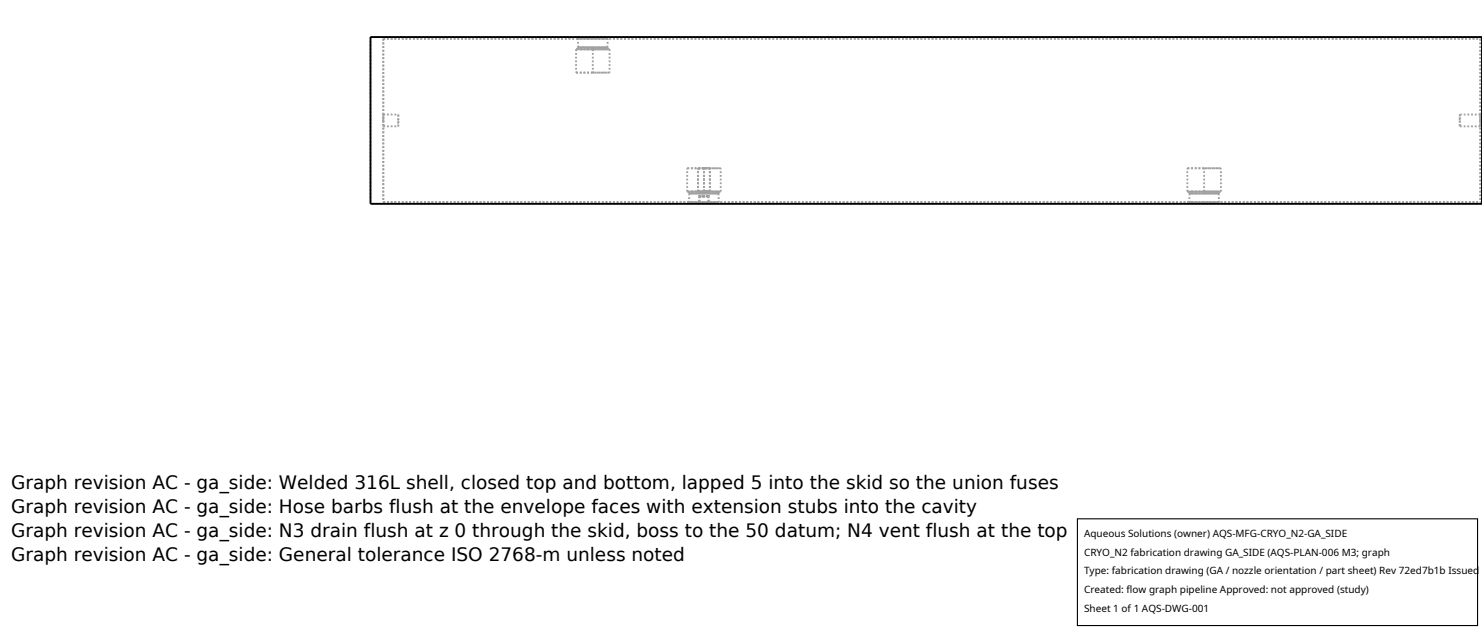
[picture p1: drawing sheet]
<svg xmlns="http://www.w3.org/2000/svg" width="212mm" height="90mm" viewBox="0 0 212 90" stroke-linecap="round" stroke-linejoin="round" font-family="sans-serif">
<defs><g id="words">
<g font-size="2.6">
<text x="1.6" y="69.8">Graph revision AC - ga_side: Welded 316L shell, closed top and bottom, lapped 5 into the skid so the union fuses</text>
<text x="1.6" y="73.3">Graph revision AC - ga_side: Hose barbs flush at the envelope faces with extension stubs into the cavity</text>
<text x="1.6" y="76.7">Graph revision AC - ga_side: N3 drain flush at z 0 through the skid, boss to the 50 datum; N4 vent flush at the top</text>
<text x="1.6" y="80.2">Graph revision AC - ga_side: General tolerance ISO 2768-m unless noted</text>
</g>
<g font-size="1.4">
<text x="154.8" y="76.6">Aqueous Solutions (owner) AQS-MFG-CRYO_N2-GA_SIDE</text>
<text x="154.8" y="79.3">CRYO_N2 fabrication drawing GA_SIDE (AQS-PLAN-006 M3; graph</text>
<text x="154.8" y="82">Type: fabrication drawing (GA / nozzle orientation / part sheet) Rev 72ed7b1b Issued</text>
<text x="154.8" y="84.7">Created: flow graph pipeline Approved: not approved (study)</text>
<text x="154.8" y="87.4">Sheet 1 of 1 AQS-DWG-001</text>
</g>
</g></defs>
<g fill="none" stroke="#a0a0a0" stroke-width=".26" stroke-dasharray=".3 .3" stroke-linecap="butt">
<path d="M52.9 5.3h158.8M52.9 5.3v23.8M54.7 5.5v23.4M54.7 17.2v.8M54.7 18v-1.6M54.7 16.4v.8M54.7 5.5h156.7M54.7 18h2.2M54.7 16.4h2.2M56.9 17.2v-.8M56.9 16.4v1.6M56.9 18v-.8"/>
<path d="M82.3 7h4.8M82.3 10.4h4.8M82.3 7v3.4M82.5 6.8h2.2M82.5 5.5h2.2M82.5 7h2.2M82.5 7v-.2M82.6 6.8h2.1M82.6 6.8l-.1-1.3M84.7 5.5h2.1M84.7 6.8h2M84.7 6.8h2.1"/>
<path d="M84.7 7h2.1M84.7 7h-2.4M84.7 10.4h-2.4M84.7 7v3.4M86.7 6.8h-4.1M86.7 6.8l.1-1.3M86.8 7h-4.3M86.8 7v-.2M86.8 5.5h-4.3M86.8 6.8h-4.3M87.1 7h-2.4M87.1 10.4h-2.4"/>
<path d="M87.1 7v3.4M208.5 17.2v.8M208.5 18v-1.6M208.5 16.4v.8M211.4 5.5v23.4M211.4 17.2v-.8M211.4 16.4v1.6M211.4 18v-.8M211.4 16.4h-2.9M211.4 18h-2.9M211.7 5.3v23.8M54.7 28.9h156.7"/>
<path d="M98.1 27.4h4.8M98.1 24h4.8M98.1 27.4v-3.4M98.4 27.6h4.3M98.4 28.9h4.3M98.4 27.4h4.3M98.4 27.4v.2M98.5 27.6h4.1M98.5 27.6l-.1 1.3M99.7 27.4h1.7M99.7 24h1.7M99.7 27.4v-3.4"/>
<path d="M99.9 28h1.3M99.9 28.9h1.3M99.9 27.4h1.3M99.9 27.4v.6M99.9 28v.9M100.5 28.9h-2.1M100.5 28.9h-.6M100.5 27.6h-2M100.5 28h-.6M100.5 27.6h-2.1M100.5 27.4h-2.1M100.5 27.4h-.6"/>
<path d="M100.5 27.4h-2.4M100.5 27.4h-.8M100.5 24h-2.4M100.5 27.4v-3.4M100.5 24h-.8M101.2 28h-.7M101.2 28v.9M101.2 27.4h-.7M101.2 27.4v.6M101.2 28.9h-.7M101.4 27.4h-.9M101.4 24h-.9"/>
<path d="M101.4 27.4v-3.4M102.6 27.6h-2.1M102.6 27.6l.1 1.3M102.7 27.4h-2.2M102.7 27.4v.2M102.7 28.9h-2.2M102.7 27.6h-2.2M102.9 27.4h-2.4M102.9 24h-2.4M102.9 27.4v-3.4M169.6 27.4h4.8M169.6 24h4.8"/>
<path d="M169.6 27.4v-3.4M169.8 27.6h4.3M169.8 28.9h4.3M169.8 27.4h4.3M169.8 27.4v.2M169.9 27.6h4.2M169.9 27.6l-.1 1.3M172 28.9h-2.2M172 27.6h-2.1M172 27.6h-2.2M172 27.4h-2.2M172 27.4h-2.4"/>
<path d="M172 24h-2.4M172 27.4v-3.4M174.1 27.6h-2.1M174.1 27.6v1.3M174.1 27.4h-2.1M174.1 27.4v.2M174.1 28.9h-2.1M174.4 27.4h-2.4M174.4 24h-2.4M174.4 27.4v-3.4M211.7 29.1h-158.8"/>
</g>
<path d="M52.9 5.3h158.8v23.8h-158.8z" fill="none" stroke="#000" stroke-width=".26"/>
<path d="M153.9 74.1h57.1v15.2h-57.1z" fill="#fff" stroke="#000" stroke-width=".16"/>
<use href="#words"/>
</svg>
